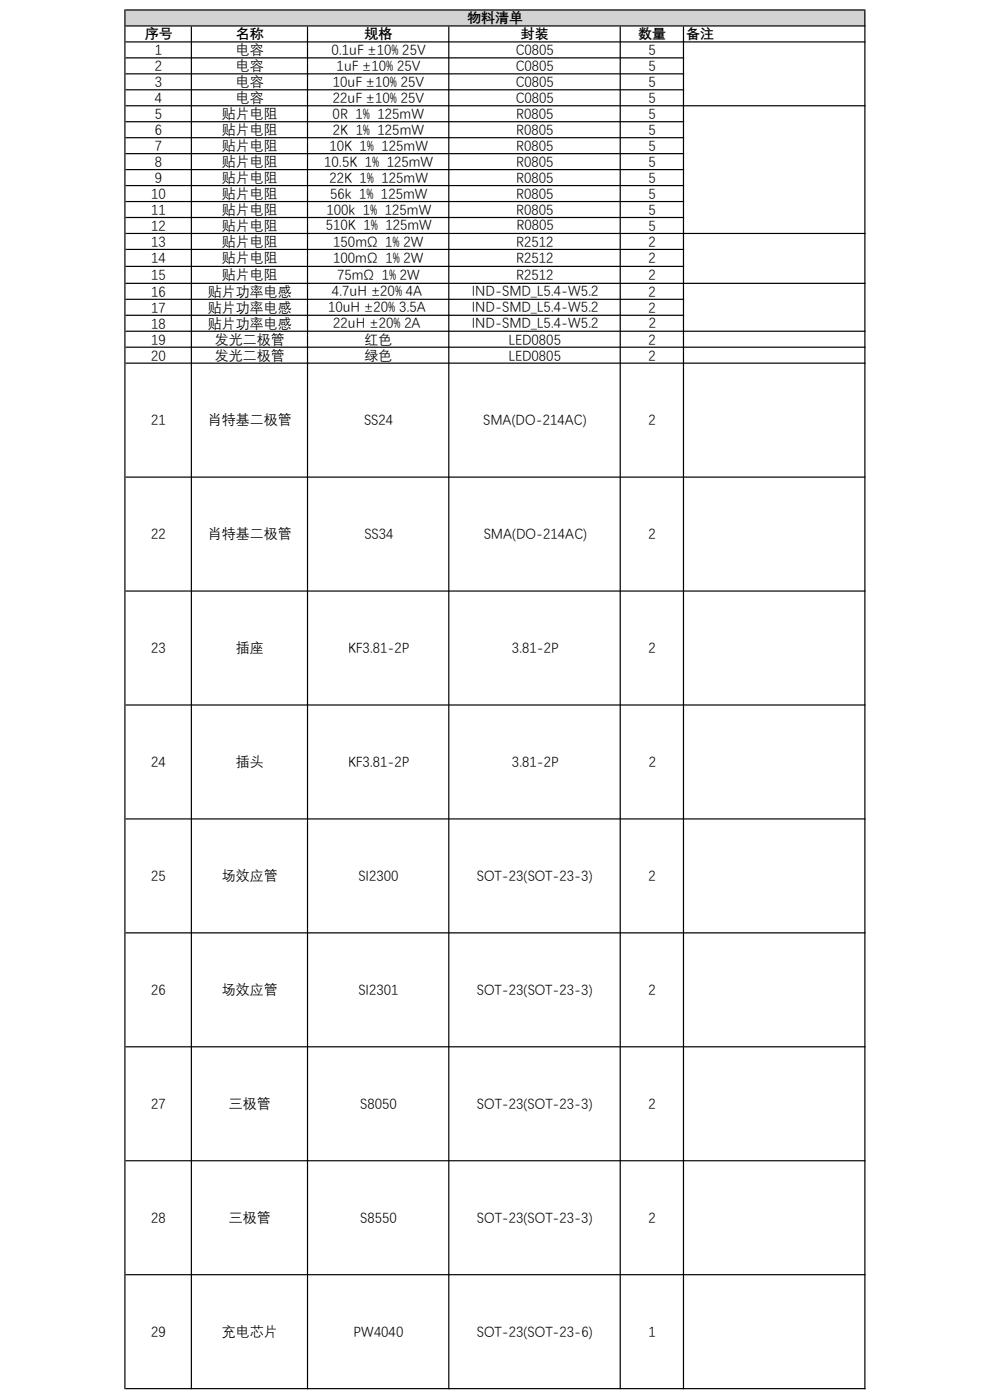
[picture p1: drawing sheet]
<svg xmlns="http://www.w3.org/2000/svg" width="210mm" height="297mm" viewBox="0 0 210 297" stroke-linecap="round" stroke-linejoin="round" font-family="sans-serif">
<defs><g id="words">
<g font-size="3">
<text x="99.1" y="4.6">物料清单</text>
<text x="30.7" y="8">序号</text>
<text x="32.9" y="11.5">1</text>
<text x="50" y="8.1">名称</text>
<text x="50" y="11.5">电容</text>
<text x="70.3" y="11.5">0.1uF ±10% 25V</text>
<text x="77.3" y="8.1">规格</text>
<text x="109.4" y="11.5">C0805</text>
<text x="110.5" y="8.1">封装</text>
<text x="135.4" y="8.1">数量</text>
<text x="137.6" y="11.5">5</text>
<text x="145.6" y="8">备注</text>
<text x="32.9" y="14.9">2</text>
<text x="50" y="14.9">电容</text>
<text x="71.4" y="14.9">1uF ±10% 25V</text>
<text x="109.4" y="14.9">C0805</text>
<text x="137.6" y="14.9">5</text>
<text x="32.9" y="18.3">3</text>
<text x="32.9" y="21.7">4</text>
<text x="50" y="18.3">电容</text>
<text x="50" y="21.7">电容</text>
<text x="70.6" y="18.3">10uF ±10% 25V</text>
<text x="70.6" y="21.7">22uF ±10% 25V</text>
<text x="109.4" y="18.3">C0805</text>
<text x="109.4" y="21.7">C0805</text>
<text x="137.6" y="18.3">5</text>
<text x="137.6" y="21.7">5</text>
<text x="32.9" y="25.1">5</text>
<text x="32.9" y="28.4">6</text>
<text x="47.1" y="25.1">贴片电阻</text>
<text x="47.1" y="28.4">贴片电阻</text>
<text x="70.6" y="25.1">0R 1% 125mW</text>
<text x="70.6" y="28.4">2K 1% 125mW</text>
<text x="109.5" y="25.1">R0805</text>
<text x="109.5" y="28.4">R0805</text>
<text x="137.6" y="25.1">5</text>
<text x="137.6" y="28.4">5</text>
<text x="32.9" y="31.8">7</text>
<text x="32.9" y="35.2">8</text>
<text x="47.1" y="31.8">贴片电阻</text>
<text x="47.1" y="35.2">贴片电阻</text>
<text x="68.8" y="35.1">10.5K 1% 125mW</text>
<text x="69.9" y="31.8">10K 1% 125mW</text>
<text x="109.5" y="31.8">R0805</text>
<text x="109.5" y="35.2">R0805</text>
<text x="137.6" y="31.8">5</text>
<text x="137.6" y="35.2">5</text>
<text x="32" y="42">10</text>
<text x="32.9" y="38.6">9</text>
<text x="47.1" y="38.6">贴片电阻</text>
<text x="47.1" y="42">贴片电阻</text>
<text x="69.9" y="38.5">22K 1% 125mW</text>
<text x="70" y="41.9">56k 1% 125mW</text>
<text x="109.5" y="38.6">R0805</text>
<text x="109.5" y="42">R0805</text>
<text x="137.6" y="38.6">5</text>
<text x="137.6" y="42">5</text>
<text x="32" y="45.4">11</text>
<text x="47.1" y="45.4">贴片电阻</text>
<text x="69.3" y="45.3">100k 1% 125mW</text>
<text x="109.5" y="45.4">R0805</text>
<text x="137.6" y="45.4">5</text>
<text x="32" y="48.8">12</text>
<text x="32" y="52.2">13</text>
<text x="47.1" y="48.8">贴片电阻</text>
<text x="47.1" y="52.2">贴片电阻</text>
<text x="69.1" y="48.7">510K 1% 125mW</text>
<text x="70.7" y="52.2">150mΩ 1% 2W</text>
<text x="109.5" y="52.2">R2512</text>
<text x="109.6" y="48.7">R0805</text>
<text x="137.6" y="48.8">5</text>
<text x="137.6" y="52.2">2</text>
<text x="32" y="55.6">14</text>
<text x="32" y="59.2">15</text>
<text x="47.1" y="55.6">贴片电阻</text>
<text x="47.1" y="59.2">贴片电阻</text>
<text x="70.7" y="55.6">100mΩ 1% 2W</text>
<text x="71.5" y="59.2">75mΩ 1% 2W</text>
<text x="109.5" y="55.6">R2512</text>
<text x="109.5" y="59.2">R2512</text>
<text x="137.6" y="55.6">2</text>
<text x="137.6" y="59.2">2</text>
<text x="32" y="62.7">16</text>
<text x="44.1" y="62.7">贴片功率电感</text>
<text x="70.4" y="62.7">4.7uH ±20% 4A</text>
<text x="100.1" y="62.7">IND-SMD_L5.4-W5.2</text>
<text x="137.6" y="62.7">2</text>
<text x="32" y="66.1">17</text>
<text x="32" y="69.5">18</text>
<text x="44.1" y="66.1">贴片功率电感</text>
<text x="44.1" y="69.5">贴片功率电感</text>
<text x="69.6" y="66">10uH ±20% 3.5A</text>
<text x="70.7" y="69.4">22uH ±20% 2A</text>
<text x="100.1" y="66">IND-SMD_L5.4-W5.2</text>
<text x="100.1" y="69.4">IND-SMD_L5.4-W5.2</text>
<text x="137.6" y="66.1">2</text>
<text x="137.7" y="69.4">2</text>
<text x="32" y="72.9">19</text>
<text x="32" y="76.3">20</text>
<text x="45.6" y="72.9">发光二极管</text>
<text x="45.6" y="76.3">发光二极管</text>
<text x="77.3" y="72.9">红色</text>
<text x="77.3" y="76.3">绿色</text>
<text x="107.9" y="72.9">LED0805</text>
<text x="107.9" y="76.3">LED0805</text>
<text x="137.6" y="72.9">2</text>
<text x="137.6" y="76.3">2</text>
<text x="32" y="90">21</text>
<text x="44.1" y="90">肖特基二极管</text>
<text x="77.2" y="90">SS24</text>
<text x="102.5" y="90">SMA(DO-214AC)</text>
<text x="137.6" y="90">2</text>
<text x="32" y="114.2">22</text>
<text x="44.1" y="114.2">肖特基二极管</text>
<text x="77.3" y="114.2">SS34</text>
<text x="102.6" y="114.2">SMA(DO-214AC)</text>
<text x="137.6" y="114.2">2</text>
<text x="32" y="138.4">23</text>
<text x="50" y="138.4">插座</text>
<text x="73.8" y="138.3">KF3.81-2P</text>
<text x="108.6" y="138.3">3.81-2P</text>
<text x="137.6" y="138.4">2</text>
<text x="32" y="162.6">24</text>
<text x="50" y="162.6">插头</text>
<text x="73.8" y="162.5">KF3.81-2P</text>
<text x="108.6" y="162.5">3.81-2P</text>
<text x="137.7" y="162.5">2</text>
<text x="32" y="186.7">25</text>
<text x="47.1" y="186.7">场效应管</text>
<text x="76" y="186.7">SI2300</text>
<text x="101.2" y="186.7">SOT-23(SOT-23-3)</text>
<text x="137.6" y="186.7">2</text>
<text x="32" y="210.9">26</text>
<text x="47.1" y="210.9">场效应管</text>
<text x="76" y="210.9">SI2301</text>
<text x="101.2" y="210.9">SOT-23(SOT-23-3)</text>
<text x="137.6" y="210.9">2</text>
<text x="32" y="235.1">27</text>
<text x="48.5" y="235.1">三极管</text>
<text x="76.4" y="235.1">S8050</text>
<text x="101.2" y="235.1">SOT-23(SOT-23-3)</text>
<text x="137.6" y="235.1">2</text>
<text x="32" y="259.2">28</text>
<text x="48.5" y="259.2">三极管</text>
<text x="76.4" y="259.2">S8550</text>
<text x="101.2" y="259.2">SOT-23(SOT-23-3)</text>
<text x="137.6" y="259.2">2</text>
<text x="32" y="283.4">29</text>
<text x="47.1" y="283.4">充电芯片</text>
<text x="75" y="283.4">PW4040</text>
<text x="101.2" y="283.4">SOT-23(SOT-23-6)</text>
<text x="137.6" y="283.4">1</text>
</g>
</g></defs>
<path d="M26.7 2.3h156.8v3.2h-156.8z" fill="#d3d3d3"/>
<g fill="#000">
<path d="M26.4 2h.2v292.7h-.2zM183.3 2.2h.3v292.5h-.3zM40.5 5.6h.2v289.1h-.2zM65.1 5.6h.3v289.1h-.3zM95.1 5.6h.2v289.1h-.2zM131.4 5.6h.3v289.1h-.3zM144.9 5.6h.2v289.1h-.2z" fill-rule="evenodd"/>
<path d="M26.6 2h157v.2h-157zM26.6 5.4h157v.2h-157zM26.6 8.8h157v.2h-157zM26.6 12.1h118.5v.3h-118.5zM26.6 15.5h118.5v.3h-118.5zM26.6 18.9h118.5v.3h-118.5zM26.6 22.3h157v.3h-157zM26.6 25.7h118.5v.3h-118.5zM26.6 29.1h118.5v.2h-118.5zM26.6 32.5h118.5v.2h-118.5zM26.6 35.9h118.5v.2h-118.5zM26.6 39.2h118.5v.3h-118.5zM26.6 42.6h118.5v.3h-118.5zM26.6 46h118.5v.3h-118.5zM26.6 49.4h157v.3h-157zM26.6 52.8h118.5v.2h-118.5zM26.6 56.4h118.5v.2h-118.5zM26.6 60h157v.2h-157zM26.6 63.4h118.5v.2h-118.5zM26.6 66.8h118.5v.2h-118.5zM26.6 70.1h157v.3h-157zM26.6 73.5h157v.3h-157zM26.6 76.9h157v.3h-157zM26.6 101.1h157v.2h-157zM26.6 125.3h157v.2h-157zM26.6 149.4h157v.3h-157zM26.6 173.6h157v.3h-157zM26.6 197.8h157v.2h-157zM26.6 222h157v.2h-157zM26.6 246.1h157v.3h-157zM26.6 270.3h157v.3h-157zM26.6 294.5h157v.2h-157z" fill-rule="evenodd"/>
</g>
<use href="#words"/>
</svg>
